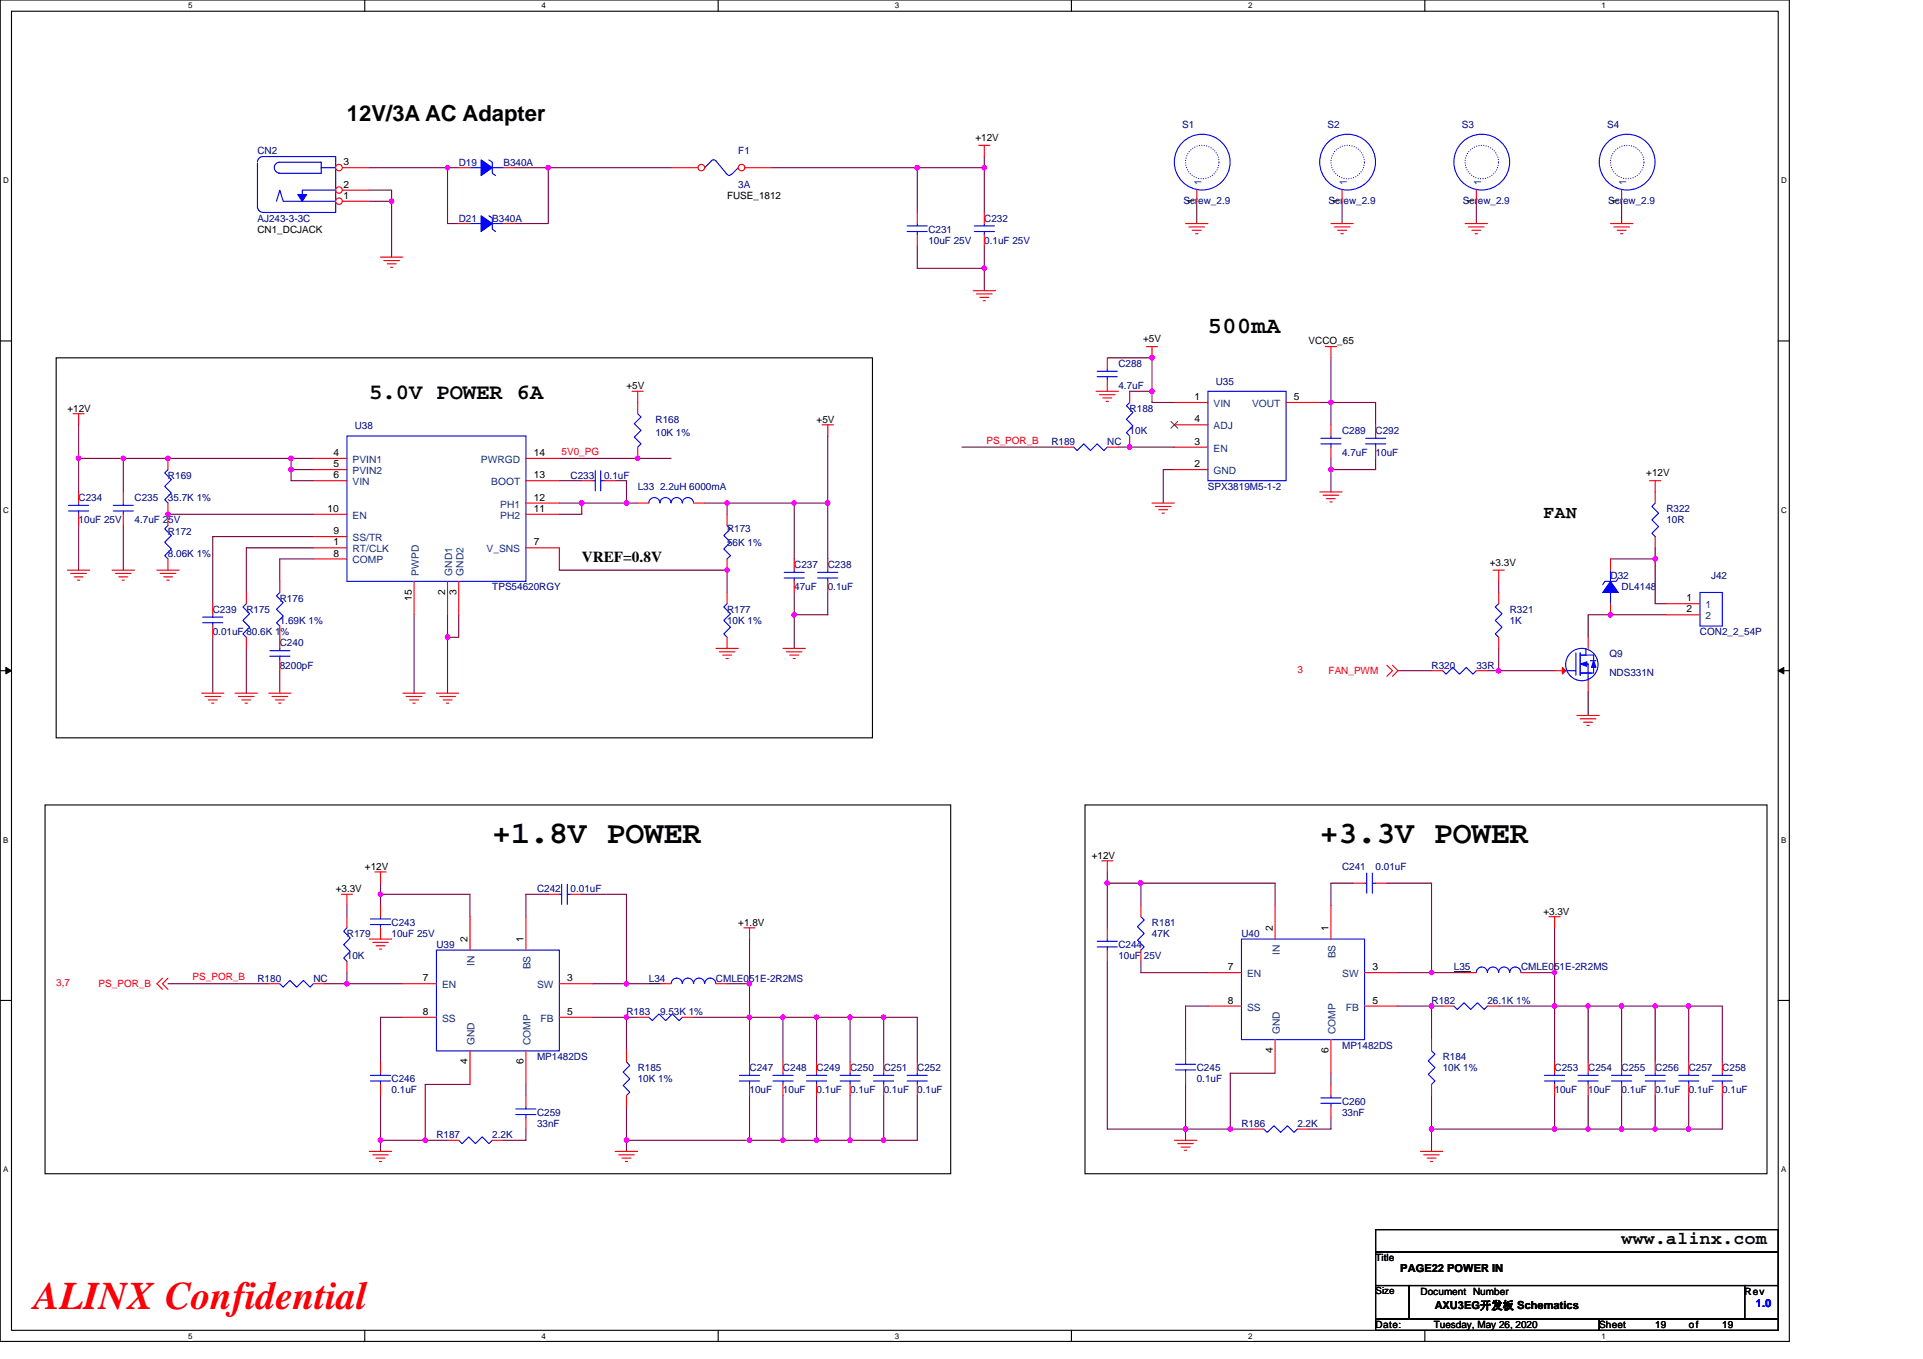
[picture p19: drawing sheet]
<svg xmlns="http://www.w3.org/2000/svg" width="297mm" height="210mm" viewBox="0 0 297 210" stroke-linecap="round" stroke-linejoin="round" font-family="sans-serif">
<defs><g id="words">
<text font-size="6" fill="#f00" x="5.2" y="202.3">ALINX Confidential</text>
<g font-size="4.9">
<text x="76" y="130.2">+1.8V POWER</text>
<text x="203.8" y="130.2">+3.3V POWER</text>
</g>
<text font-size="3.6" x="186.6" y="51.4">500mA</text>
<g font-size="3.4">
<text x="53.6" y="18.7">12V/3A AC Adapter</text>
<text x="57" y="61.6">5.0V POWER 6A</text>
</g>
<g font-size="2.8">
<text x="238.4" y="80">FAN</text>
<text x="250.5" y="192.3">www.alinx.com</text>
</g>
<text font-size="2.3" x="89.9" y="86.8">VREF=0.8V</text>
<g font-size="1.7">
<text x="216.3" y="196.6">PAGE22 POWER IN</text>
<text x="221.7" y="202.3">AXU3EG开发板 Schematics</text>
</g>
<text font-size="1.7" fill="#00f" x="271.2" y="202">1.0</text>
<g font-size="1.5" fill="#000080">
<text x="39.8" y="23.9">CN2</text>
<text x="114" y="23.9">F1</text>
<text x="182.6" y="19.7">S1</text>
<text x="205.1" y="19.7">S2</text>
<text x="225.8" y="19.7">S3</text>
<text x="248.2" y="19.7">S4</text>
<text x="70.9" y="25.6">D19</text>
<text x="77.8" y="25.6">B340A</text>
<text x="114" y="29">3A</text>
<text x="39.8" y="34.2">AJ243-3-3C</text>
<text x="70.9" y="34.2">D21</text>
<text x="76" y="34.2">B340A</text>
<text x="143.4" y="35.9">C231</text>
<text x="152" y="34.2">C232</text>
<text x="182.8" y="31.5">Screw_2.9</text>
<text x="205.2" y="31.5">Screw_2.9</text>
<text x="226" y="31.5">Screw_2.9</text>
<text x="248.4" y="31.5">Screw_2.9</text>
<text x="143.4" y="37.7">10uF 25V</text>
<text x="152" y="37.7">0.1uF 25V</text>
<text x="172.8" y="56.7">C288</text>
<text x="187.8" y="59.4">U35</text>
<text x="101.3" y="65.3">R168</text>
<text x="172.8" y="60.1">4.7uF</text>
<text x="174.5" y="63.6">R188</text>
<text x="54.8" y="66.4">U38</text>
<text x="101.3" y="67.4">10K 1%</text>
<text x="162.4" y="68.8">R189</text>
<text x="171" y="68.8">NC</text>
<text x="174.5" y="67">10K</text>
<text x="207.3" y="67">C289</text>
<text x="207.3" y="70.5">4.7uF</text>
<text x="212.5" y="67">C292</text>
<text x="212.5" y="70.5">10uF</text>
<text x="12.1" y="77.4">C234</text>
<text x="20.8" y="77.4">C235</text>
<text x="25.9" y="74">R169</text>
<text x="25.9" y="77.4">35.7K 1%</text>
<text x="88.1" y="74">C233</text>
<text x="93.3" y="74">0.1uF</text>
<text x="98.5" y="75.7">L33 2.2uH 6000mA</text>
<text x="186.6" y="75.7">SPX3819M5-1-2</text>
<text x="12.1" y="80.9">10uF 25V</text>
<text x="20.8" y="80.9">4.7uF 25V</text>
<text x="25.9" y="82.6">R172</text>
<text x="112.3" y="82.2">R173</text>
<text x="257.4" y="79.1">R322</text>
<text x="257.4" y="80.9">10R</text>
<text x="25.9" y="86">8.06K 1%</text>
<text x="112.3" y="84.3">56K 1%</text>
<text x="122.7" y="87.8">C237</text>
<text x="127.9" y="87.8">C238</text>
<text x="248.8" y="89.5">D32</text>
<text x="264.3" y="89.5">J42</text>
<text x="32.9" y="94.7">C239</text>
<text x="38.1" y="94.7">R175</text>
<text x="43.2" y="92.9">R176</text>
<text x="76" y="91.2">TPS54620RGY</text>
<text x="112.3" y="94.7">R177</text>
<text x="122.7" y="91.2">47uF</text>
<text x="127.9" y="91.2">0.1uF</text>
<text x="233.2" y="94.7">R321</text>
<text x="250.5" y="91.2">DL4148</text>
<text x="32.9" y="98.1">0.01uF 80.6K 1%</text>
<text x="43.2" y="99.9">C240</text>
<text x="43.2" y="96.4">1.69K 1%</text>
<text x="112.3" y="96.4">10K 1%</text>
<text x="233.2" y="96.4">1K</text>
<text x="248.6" y="101.6">Q9</text>
<text x="262.6" y="98.1">CON2_2_54P</text>
<text x="43.2" y="103.3">8200pF</text>
<text x="221.1" y="103.3">R320</text>
<text x="228" y="103.3">33R</text>
<text x="248.6" y="104.5">NDS331N</text>
<text x="82.9" y="137.9">C242</text>
<text x="88.1" y="137.9">0.01uF</text>
<text x="207.3" y="134.4">C241</text>
<text x="212.5" y="134.4">0.01uF</text>
<text x="60.5" y="143">C243</text>
<text x="177.9" y="143">R181</text>
<text x="53.6" y="144.8">R179</text>
<text x="53.6" y="148.2">10K</text>
<text x="60.5" y="144.8">10uF 25V</text>
<text x="67.4" y="146.5">U39</text>
<text x="172.8" y="146.5">C244</text>
<text x="172.8" y="148.2">10uF 25V</text>
<text x="177.9" y="144.8">47K</text>
<text x="191.8" y="144.8">U40</text>
<text x="224.6" y="149.9">L35</text>
<text x="234.9" y="149.9">CMLE051E-2R2MS</text>
<text x="39.8" y="151.7">R180</text>
<text x="48.4" y="151.7">NC</text>
<text x="100.2" y="151.7">L34</text>
<text x="110.6" y="151.7">CMLE051E-2R2MS</text>
<text x="221.1" y="155.1">R182</text>
<text x="229.8" y="155.1">26.1K 1%</text>
<text x="96.8" y="156.8">R183</text>
<text x="102" y="156.8">9.53K 1%</text>
<text x="60.5" y="167.2">C246</text>
<text x="82.9" y="163.8">MP1482DS</text>
<text x="98.5" y="165.5">R185</text>
<text x="98.5" y="167.2">10K 1%</text>
<text x="115.8" y="165.5">C247</text>
<text x="120.9" y="165.5">C248</text>
<text x="126.1" y="165.5">C249</text>
<text x="131.3" y="165.5">C250</text>
<text x="136.5" y="165.5">C251</text>
<text x="141.7" y="165.5">C252</text>
<text x="184.9" y="165.5">C245</text>
<text x="184.9" y="167.2">0.1uF</text>
<text x="207.3" y="162">MP1482DS</text>
<text x="222.9" y="163.8">R184</text>
<text x="222.9" y="165.5">10K 1%</text>
<text x="240.1" y="165.5">C253</text>
<text x="245.3" y="165.5">C254</text>
<text x="250.5" y="165.5">C255</text>
<text x="255.7" y="165.5">C256</text>
<text x="260.9" y="165.5">C257</text>
<text x="266" y="165.5">C258</text>
<text x="60.5" y="169">0.1uF</text>
<text x="82.9" y="172.4">C259</text>
<text x="115.8" y="169">10uF</text>
<text x="120.9" y="169">10uF</text>
<text x="126.1" y="169">0.1uF</text>
<text x="131.3" y="169">0.1uF</text>
<text x="136.5" y="169">0.1uF</text>
<text x="141.7" y="169">0.1uF</text>
<text x="207.3" y="170.7">C260</text>
<text x="207.3" y="172.4">33nF</text>
<text x="240.1" y="169">10uF</text>
<text x="245.3" y="169">10uF</text>
<text x="250.5" y="169">0.1uF</text>
<text x="255.7" y="169">0.1uF</text>
<text x="260.9" y="169">0.1uF</text>
<text x="266" y="169">0.1uF</text>
<text x="67.4" y="175.9">R187</text>
<text x="76" y="175.9">2.2K</text>
<text x="82.9" y="174.1">33nF</text>
<text x="191.8" y="174.1">R186</text>
<text x="200.4" y="174.1">2.2K</text>
</g>
<g font-size="1.5">
<text x="150.7" y="21.8">+12V</text>
<text x="53.1" y="25.5">3</text>
<text x="53.1" y="29">2</text>
<text x="39.8" y="35.9">CN1_DCJACK</text>
<text x="53.1" y="30.7">1</text>
<text x="112.3" y="30.8">FUSE_1812</text>
<text x="184.5" y="31.5" transform="rotate(-90 184.5 31.5)">1</text>
<text x="206.9" y="31.5" transform="rotate(-90 206.9 31.5)">1</text>
<text x="227.7" y="31.5" transform="rotate(-90 227.7 31.5)">1</text>
<text x="250.1" y="31.5" transform="rotate(-90 250.1 31.5)">1</text>
<text x="176.6" y="52.9">+5V</text>
<text x="202.1" y="53.2">VCCO_65</text>
<text x="10.4" y="63.6">+12V</text>
<text x="96.8" y="60.1">+5V</text>
<text x="126.1" y="65.3">+5V</text>
<text x="184.5" y="61.8">1</text>
<text x="184.5" y="65.3">4</text>
<text x="199.9" y="61.8">5</text>
<text x="51.5" y="70.5">4</text>
<text x="82.4" y="70.5">14</text>
<text x="184.5" y="68.7">3</text>
<text x="51.5" y="72.2">5</text>
<text x="51.5" y="73.9">6</text>
<text x="82.4" y="73.9">13</text>
<text x="82.4" y="77.4">12</text>
<text x="184.5" y="72.2">2</text>
<text x="254.3" y="73.6">+12V</text>
<text x="50.6" y="79.1">10</text>
<text x="51.5" y="82.6">9</text>
<text x="82.4" y="79.1">11</text>
<text x="51.5" y="84.3">1</text>
<text x="51.5" y="86">8</text>
<text x="82.4" y="84.3">7</text>
<text x="230.1" y="87.4">+3.3V</text>
<text x="63.6" y="92.8" transform="rotate(-90 63.6 92.8)">15</text>
<text x="68.8" y="91.9" transform="rotate(-90 68.8 91.9)">2</text>
<text x="70.5" y="91.9" transform="rotate(-90 70.5 91.9)">3</text>
<text x="260.5" y="92.9">1</text>
<text x="260.5" y="94.6">2</text>
<text x="51.9" y="137.9">+3.3V</text>
<text x="56.4" y="134.4">+12V</text>
<text x="168.6" y="132.7">+12V</text>
<text x="114" y="143">+1.8V</text>
<text x="196.6" y="143.9" transform="rotate(-90 196.6 143.9)">2</text>
<text x="205.2" y="143.9" transform="rotate(-90 205.2 143.9)">1</text>
<text x="238.4" y="141.3">+3.3V</text>
<text x="72.2" y="145.6" transform="rotate(-90 72.2 145.6)">2</text>
<text x="80.9" y="145.6" transform="rotate(-90 80.9 145.6)">1</text>
<text x="189.7" y="149.9">7</text>
<text x="212" y="149.9">3</text>
<text x="65.3" y="151.6">7</text>
<text x="87.6" y="151.6">3</text>
<text x="189.7" y="155.1">8</text>
<text x="212" y="155.1">5</text>
<text x="65.3" y="156.8">8</text>
<text x="87.6" y="156.8">5</text>
<text x="72.2" y="164.5" transform="rotate(-90 72.2 164.5)">4</text>
<text x="80.9" y="164.5" transform="rotate(-90 80.9 164.5)">6</text>
<text x="196.6" y="162.7" transform="rotate(-90 196.6 162.7)">4</text>
<text x="205.2" y="162.7" transform="rotate(-90 205.2 162.7)">6</text>
<text x="212.5" y="194.9">Title</text>
<text x="212.5" y="200">Size</text>
<text x="219.4" y="200">Document Number</text>
<text x="269.5" y="200">Rev</text>
<text x="212.5" y="205.2">Date:</text>
<text x="221.5" y="205.2">Tuesday, May 26, 2020</text>
<text x="247" y="205.2">Sheet</text>
<text x="255.7" y="205.2">19</text>
<text x="260.9" y="205.2">of</text>
<text x="266" y="205.2">19</text>
</g>
<g font-size="1.5" fill="#004080">
<text x="185.6" y="28.5" transform="rotate(-90 185.6 28.5)">1</text>
<text x="208" y="28.5" transform="rotate(-90 208 28.5)">1</text>
<text x="228.8" y="28.5" transform="rotate(-90 228.8 28.5)">1</text>
<text x="251.2" y="28.5" transform="rotate(-90 251.2 28.5)">1</text>
<text x="187.4" y="62.9">VIN</text>
<text x="193.4" y="62.9">VOUT</text>
<text x="54.5" y="71.5">PVIN1</text>
<text x="74.3" y="71.5">PWRGD</text>
<text x="187.4" y="66.3">ADJ</text>
<text x="187.4" y="69.8">EN</text>
<text x="54.5" y="73.3">PVIN2</text>
<text x="54.5" y="75">VIN</text>
<text x="75.9" y="75">BOOT</text>
<text x="187.4" y="73.3">GND</text>
<text x="54.5" y="83.6">SS/TR</text>
<text x="54.5" y="80.2">EN</text>
<text x="77.3" y="80.2">PH2</text>
<text x="77.3" y="78.4">PH1</text>
<text x="54.5" y="85.3">RT/CLK</text>
<text x="54.5" y="87.1">COMP</text>
<text x="64.7" y="89" transform="rotate(-90 64.7 89)">PWPD</text>
<text x="69.8" y="89" transform="rotate(-90 69.8 89)">GND1</text>
<text x="71.6" y="89" transform="rotate(-90 71.6 89)">GND2</text>
<text x="75.2" y="85.3">V_SNS</text>
<text x="263.5" y="94">1</text>
<text x="263.5" y="95.7">2</text>
<text x="73.3" y="149.3" transform="rotate(-90 73.3 149.3)">IN</text>
<text x="82" y="149.8" transform="rotate(-90 82 149.8)">BS</text>
<text x="197.7" y="147.6" transform="rotate(-90 197.7 147.6)">IN</text>
<text x="206.3" y="148.1" transform="rotate(-90 206.3 148.1)">BS</text>
<text x="68.3" y="152.7">EN</text>
<text x="83" y="152.7">SW</text>
<text x="192.6" y="151">EN</text>
<text x="207.3" y="151">SW</text>
<text x="68.3" y="157.9">SS</text>
<text x="73.3" y="161.5" transform="rotate(-90 73.3 161.5)">GND</text>
<text x="82" y="161.5" transform="rotate(-90 82 161.5)">COMP</text>
<text x="83.5" y="157.9">FB</text>
<text x="192.6" y="156.1">SS</text>
<text x="197.7" y="159.8" transform="rotate(-90 197.7 159.8)">GND</text>
<text x="206.3" y="159.8" transform="rotate(-90 206.3 159.8)">COMP</text>
<text x="207.9" y="156.1">FB</text>
</g>
<g font-size="1.5" fill="#f00">
<text x="86.7" y="70.3">5V0_PG</text>
<text x="152.4" y="68.5">PS_POR_B</text>
<text x="200.4" y="104">3</text>
<text x="205.2" y="104.2">FAN_PWM</text>
<text x="8.7" y="152.4">3,7</text>
<text x="15.2" y="152.5">PS_POR_B</text>
<text x="29.8" y="151.4">PS_POR_B</text>
</g>
<g font-size="1.2">
<text x="29.1" y="1.3">5</text>
<text x="83.6" y="1.3">4</text>
<text x="138.2" y="1.3">3</text>
<text x="192.8" y="1.3">2</text>
<text x="247.4" y="1.3">1</text>
<text x=".5" y="28.3">D</text>
<text x="275.1" y="28.3">D</text>
<text x=".5" y="79.2">C</text>
<text x="275.1" y="79.2">C</text>
<text x=".5" y="130.2">B</text>
<text x="275.1" y="130.2">B</text>
<text x=".5" y="181.1">A</text>
<text x="275.1" y="181.1">A</text>
<text x="29.1" y="206.8">5</text>
<text x="83.6" y="206.8">4</text>
<text x="138.2" y="206.8">3</text>
<text x="192.8" y="206.8">2</text>
<text x="247.4" y="206.8">1</text>
</g>
</g></defs>
<path d="M0 0h276.4v207.3h-276.4zM1.8 1.7h272.9v203.8h-272.9z" fill="none" stroke="#000" stroke-width=".17"/>
<g fill="#fff">
<path d="M29.1 .2h.6v1.4h-.6z"/>
<path d="M29.1 205.7h.6v1.4h-.6z"/>
</g>
<path d="M56.3 0v1.7M56.3 205.5v1.8" fill="none" stroke="#000" stroke-width=".17"/>
<g fill="#fff">
<path d="M83.6 .2h.7v1.4h-.7z"/>
<path d="M83.6 205.7h.7v1.4h-.7z"/>
</g>
<path d="M110.9 0v1.7M110.9 205.5v1.8" fill="none" stroke="#000" stroke-width=".17"/>
<g fill="#fff">
<path d="M138.2 .2h.7v1.4h-.7z"/>
<path d="M138.2 205.7h.7v1.4h-.7z"/>
</g>
<path d="M165.5 0v1.7M165.5 205.5v1.8" fill="none" stroke="#000" stroke-width=".17"/>
<g fill="#fff">
<path d="M192.8 .2h.6v1.4h-.6z"/>
<path d="M192.8 205.7h.6v1.4h-.6z"/>
</g>
<path d="M220.1 0v1.7M220.1 205.5v1.8" fill="none" stroke="#000" stroke-width=".17"/>
<g fill="#fff">
<path d="M247.4 .2h.6v1.4h-.6z"/>
<path d="M247.4 205.7h.6v1.4h-.6z"/>
<path d="M.5 27.2h.8v1.4h-.8z"/>
<path d="M275.1 27.2h.9v1.4h-.9z"/>
<path d="M.5 78.1h.8v1.4h-.8z"/>
<path d="M275.1 78.1h.9v1.4h-.9z"/>
</g>
<path d="M0 52.7h1.8M274.7 52.7h1.7" fill="none" stroke="#000" stroke-width=".17"/>
<g fill="#fff">
<path d="M.5 129.1h.8v1.4h-.8z"/>
<path d="M275.1 129.1h.8v1.4h-.8z"/>
</g>
<path d="M0 103.6h1.8M274.7 103.6h1.7" fill="none" stroke="#000" stroke-width=".17"/>
<path d="M.9 103.1l.9 .5-.9 .5zM274.7 103.6l.8-.5v1z" fill="#000" stroke="#000" stroke-width=".15"/>
<g fill="#fff">
<path d="M.5 180h.8v1.4h-.8z"/>
<path d="M275.1 180h.8v1.4h-.8z"/>
</g>
<path d="M8.7 55.3h126.1v58.7h-126.1zM7 124.4h139.9v57h-139.9zM167.6 124.4h105.3v57h-105.3zM0 154.6h1.8M274.7 154.6h1.7M212.5 190h62.2v3.5h-62.2zM212.5 193.5h62.2v5.1h-62.2zM212.5 198.6h5.2v5.2h-5.2zM217.7 198.6h51.8v5.2h-51.8zM269.5 198.6h5.2v5.2h-5.2zM212.5 203.8h34.5v1.7h-34.5zM247 203.8h27.7v1.7h-27.7z" fill="none" stroke="#000" stroke-width=".17"/>
<g fill="none" stroke="#800040" stroke-width=".17">
<path d="M57 25.9h12.1M57 31.1h3.5M57 29.4h3.5v1.7M60.5 31.1v8.6M69.1 25.9h1.8M69.1 25.9v8.6h1.8M79.5 25.9h5.2M84.7 25.9v8.6h-5.2M84.7 25.9h19M119.2 25.9h22.5M141.7 25.9h10.3M141.7 25.9v6.9"/>
<path d="M141.7 38v3.5h10.3M152 38v3.5M152 25.9v6.9M152 24.2v1.7M184.9 31.1v3.4M207.3 31.1v3.4M228 31.1v3.4M250.5 31.1v3.4M152 41.5v3.4M171 55.3h6.9v5.2M205.6 55.3v6.9M12.1 65.6v5.2"/>
<path d="M12.1 70.8h6.9v5.2M12.1 70.8v5.2M19 70.8h26M25.9 79.5h22.5M45 70.8h3.4M45 70.8v1.8h3.4M45 72.6v1.7h3.4M86.4 77.7h3.5M86.4 70.8h17.3M86.4 74.3h3.5M89.9 77.7h6.9M89.9 77.7v1.8h-3.5"/>
<path d="M95 74.3h1.8v3.4M96.8 77.7h1.7M108.9 77.7h3.4M112.3 77.7v1.8M112.3 77.7h15.6M122.7 77.7v8.7M127.9 77.7v8.7M127.9 67.4v10.3M148.6 69.1h15.5M172.8 69.1h8.6M174.5 60.5h3.4M177.9 60.5v1.7h3.5"/>
<path d="M181.4 72.6h-1.7v5.1M203.9 62.2h1.7M205.6 62.2h6.9v3.4M205.6 62.2v3.4M205.6 72.6v3.4M205.6 70.8v1.8M212.5 70.8v1.8h-6.9M12.1 81.2v6.9M19 81.2v6.9M32.9 98.5v8.6M48.4 82.9h-15.5v10.4M48.4 84.6h-10.3v6.9"/>
<path d="M48.4 86.4h-5.2v3.4M64 95v12.1M69.1 95v3.5M69.1 98.5v8.6M70.9 95v3.5h-1.8M86.4 84.6v3.5h25.9v3.4M122.7 95v5.2M122.7 91.5v3.5M127.9 91.5v3.5h-5.2M231.5 89.8v1.7M248.8 86.4h6.9M255.7 84.6v1.8"/>
<path d="M255.7 86.4v6.9h1.7M257.4 95h-12.1v3.5M38.1 100.2v6.9M43.2 103.6v3.5M215.9 103.6h5.2M229.8 103.6h1.7M231.5 100.2v3.4h8.6M245.3 106.9v3.7M53.6 139.9v1.7M58.8 136.5v1.7M58.8 138.2v1.7M58.8 138.2h13.8v3.4"/>
<path d="M84.7 138.2h-3.5v3.4M89.9 138.2h6.9v13.8M171 134.7v1.8M171 136.5h5.2v3.4M171 136.5v6.9M176.2 136.5h20.8v3.4M209 136.5h-3.4v3.4M214.2 136.5h6.9v13.8M25.9 152h15.6M50.1 152h3.5M53.6 152h8.6M53.6 150.3v1.7"/>
<path d="M62.2 157.2h-3.4v6.9M91.6 157.2h5.2M91.6 152h5.2M96.8 157.2v5.2M96.8 152h5.2M96.8 157.2h1.7M107.1 157.2h8.7M112.3 152h3.5M115.8 157.2h5.1M115.8 157.2v6.9M115.8 145.1v6.9M115.8 152v5.2"/>
<path d="M120.9 157.2v6.9M120.9 157.2h5.2M126.1 157.2h5.2M126.1 157.2v6.9M131.3 157.2h5.2M131.3 157.2v6.9M136.5 157.2v6.9M136.5 157.2h5.2v6.9M171 148.5v26h12.1M176.2 148.5v1.8h10.4M186.6 155.4h-3.5v7M215.9 150.3h5.2"/>
<path d="M215.9 155.4h5.2M221.1 155.4h1.8M221.1 150.3h5.2M221.1 155.4v5.2M231.5 155.4h8.6M236.7 150.3h3.4M240.1 143.4v6.9M240.1 155.4h5.2M240.1 150.3v5.1M240.1 155.4v8.7M245.3 155.4h5.2M245.3 155.4v8.7"/>
<path d="M250.5 155.4h5.2M250.5 155.4v8.7M255.7 155.4v8.7M255.7 155.4h5.2M260.9 155.4h5.1v8.7M260.9 155.4v8.7M58.8 176.2v1.7M58.8 169.3v6.9M58.8 176.2h6.9M65.7 176.2h3.4M72.6 167.6h-6.9v8.6M81.2 167.6v1.7"/>
<path d="M81.2 174.5v1.7h-3.4M96.8 171v5.2M96.8 176.2v1.7M96.8 176.2h19M115.8 176.2h5.1M115.8 169.3v6.9M120.9 169.3v6.9M120.9 176.2h5.2M126.1 169.3v6.9M126.1 176.2h5.2M131.3 169.3v6.9M131.3 176.2h5.2"/>
<path d="M136.5 169.3v6.9M141.7 169.3v6.9h-5.2M183.1 167.6v6.9M183.1 174.5v1.7M183.1 174.5h6.9M190 174.5h3.5M197 165.8h-7v8.7M205.6 165.8v1.8M205.6 172.7v1.8h-3.5M221.1 169.3v5.2M221.1 174.5h19M221.1 174.5v3.4"/>
<path d="M240.1 174.5h5.2M240.1 169.3v5.2M245.3 169.3v5.2M245.3 174.5h5.2M250.5 174.5h5.2M250.5 169.3v5.2M255.7 169.3v5.2M255.7 174.5h5.2M260.9 169.3v5.2M266 169.3v5.2h-5.1"/>
</g>
<g fill="#f0f" stroke="#f0f" stroke-width=".17">
<circle cx="60.5" cy="31.1" r=".34"/>
<circle cx="152" cy="25.9" r=".34"/>
<circle cx="152" cy="41.4" r=".34"/>
<circle cx="141.7" cy="25.9" r=".34"/>
<circle cx="12.1" cy="70.8" r=".33"/>
<circle cx="44.9" cy="72.5" r=".34"/>
<circle cx="44.9" cy="70.8" r=".33"/>
<circle cx="26" cy="70.8" r=".33"/>
<circle cx="69.1" cy="98.4" r=".34"/>
<circle cx="96.8" cy="77.7" r=".34"/>
<circle cx="112.3" cy="88.1" r=".33"/>
<circle cx="122.7" cy="95" r=".34"/>
<circle cx="122.7" cy="77.7" r=".34"/>
<circle cx="112.3" cy="77.7" r=".34"/>
<circle cx="127.8" cy="77.7" r=".34"/>
<circle cx="98.5" cy="70.8" r=".33"/>
<circle cx="19" cy="70.8" r=".33"/>
<circle cx="26" cy="79.4" r=".33"/>
<circle cx="89.8" cy="77.7" r=".34"/>
<circle cx="136.5" cy="176.2" r=".34"/>
<circle cx="126.1" cy="157.2" r=".33"/>
<circle cx="120.9" cy="157.2" r=".33"/>
<circle cx="131.3" cy="157.2" r=".33"/>
<circle cx="131.3" cy="176.2" r=".34"/>
<circle cx="126.1" cy="176.2" r=".34"/>
<circle cx="136.5" cy="157.2" r=".33"/>
<circle cx="58.8" cy="138.2" r=".34"/>
<circle cx="115.8" cy="157.2" r=".33"/>
<circle cx="115.8" cy="152" r=".34"/>
<circle cx="115.8" cy="176.2" r=".34"/>
<circle cx="96.8" cy="176.2" r=".34"/>
<circle cx="65.7" cy="176.2" r=".34"/>
<circle cx="58.8" cy="176.2" r=".34"/>
<circle cx="120.9" cy="176.2" r=".34"/>
<circle cx="96.8" cy="152" r=".34"/>
<circle cx="96.8" cy="157.2" r=".33"/>
<circle cx="245.3" cy="155.4" r=".34"/>
<circle cx="221.1" cy="150.3" r=".34"/>
<circle cx="183.1" cy="174.4" r=".33"/>
<circle cx="260.8" cy="174.4" r=".33"/>
<circle cx="221.1" cy="155.4" r=".34"/>
<circle cx="245.3" cy="174.4" r=".33"/>
<circle cx="240.1" cy="174.4" r=".33"/>
<circle cx="240.1" cy="150.3" r=".34"/>
<circle cx="255.7" cy="174.4" r=".33"/>
<circle cx="250.5" cy="174.4" r=".33"/>
<circle cx="240.1" cy="155.4" r=".34"/>
<circle cx="190" cy="174.4" r=".33"/>
<circle cx="176.2" cy="136.4" r=".34"/>
<circle cx="221.1" cy="174.4" r=".33"/>
<circle cx="171" cy="136.4" r=".34"/>
<circle cx="260.8" cy="155.4" r=".34"/>
<circle cx="255.7" cy="155.4" r=".34"/>
<circle cx="250.5" cy="155.4" r=".34"/>
<circle cx="69.1" cy="25.9" r=".34"/>
<circle cx="53.6" cy="152" r=".34"/>
<circle cx="84.7" cy="25.9" r=".34"/>
<circle cx="231.5" cy="103.6" r=".34"/>
<circle cx="255.7" cy="86.4" r=".34"/>
<circle cx="248.7" cy="95" r=".34"/>
<circle cx="205.6" cy="62.2" r=".33"/>
<circle cx="177.9" cy="60.4" r=".34"/>
<circle cx="205.6" cy="72.5" r=".34"/>
<circle cx="177.9" cy="55.3" r=".34"/>
<circle cx="174.5" cy="69.1" r=".34"/>
</g>
<g fill="none" stroke="#f00" stroke-width=".17">
<path d="M58.8 39.7h3.4M70.9 25.9h1.7M70.9 34.5h1.7M77.8 25.9h1.7M77.8 34.5h1.7M141.7 32.8v1.7M141.7 36.3v1.7M151.2 22.5h1.7M152 22.5v1.7M183.1 34.5h3.5M183.6 35.1h2.5M184.2 35.6h1.3"/>
<path d="M184.7 36.1h.3M184.9 29.4v1.7M205.6 34.5h3.4M206.1 35.1h2.4M206.6 35.6h1.4M207.1 36.1h.4M226.3 34.5h3.5M226.8 35.1h2.5M227.3 35.6h1.4M227.9 36.1h.3M228 29.4v1.7M248.8 34.5h3.4"/>
<path d="M249.3 35.1h2.4M249.8 35.6h1.4M250.3 36.1h.4M59.3 40.3h2.4M59.8 40.8h1.4M60.3 41.3h.4M150.3 44.9h3.5M150.8 45.4h2.4M151.4 46h1.3M151.9 46.5h.3M171 55.3v1.7M171 58.7v1.8"/>
<path d="M177.1 53.6h1.7M177.9 53.6v1.7M204.7 53.6h1.8M205.6 53.6v1.7M11.3 63.9h1.7M12.1 63.9v1.7M12.1 76v1.7M12.1 79.5v1.7M19 76v1.7M19 79.5v1.7M25.9 77.7v3.5M25.9 70.8v1.8"/>
<path d="M89.9 74.3h1.7M93.3 74.3h1.7M97.6 60.5h1.8M98.5 60.5v3.4M98.5 69.1v1.7M98.5 77.7h1.7M107.1 77.7h1.8M112.3 79.5v1.7M127 65.6h1.7M127.9 65.6v1.8M169.3 60.5h3.5M169.8 61h2.5"/>
<path d="M170.3 61.5h1.4M170.9 62h.3M174.5 60.5v1.7M174.5 67.4v1.7M177.9 77.7h3.5M178.5 78.3h2.4M179 78.8h1.4M179.5 79.3h.4M181.4 62.2h5.2M181.4 65.6h5.2M181.4 69.1h5.2M181.4 72.6h5.2"/>
<path d="M198.7 62.2h5.2M203.9 76h3.4M204.4 76.5h2.4M204.9 77h1.4M205.4 77.6h.4M212.5 65.6v1.8M212.5 69.1v1.7M254.8 74.3h1.7M255.7 74.3v3.4M10.4 88.1h3.5M10.9 88.6h2.5M11.4 89.1h1.4"/>
<path d="M12 89.6h.3M17.3 88.1h3.5M17.8 88.6h2.5M18.3 89.1h1.4M18.9 89.6h.3M24.2 88.1h3.5M24.7 88.6h2.5M25.3 89.1h1.3M25.8 89.6h.3M25.9 86.4v1.7M32.9 93.3v1.7M32.9 96.7v1.8"/>
<path d="M38.1 98.5v1.7M38.1 91.5v1.8M43.2 96.7v3.5M43.2 89.8v1.7M112.3 98.5v1.7M112.3 91.5v1.8M112.3 86.4v1.7M127.9 86.4v1.7M127.9 89.8v1.7M230.6 88.1h1.8M231.5 88.1v1.7M231.5 91.5v1.8"/>
<path d="M231.5 98.5v1.7M255.7 82.9v1.7M257.4 93.3h5.2M257.4 95h5.2M31.1 107.1h3.5M31.7 107.6h2.4M32.2 108.1h1.3M32.7 108.6h.3M36.3 107.1h3.5M36.8 107.6h2.5M37.4 108.1h1.3M37.9 108.6h.3"/>
<path d="M41.5 107.1h3.5M42 107.6h2.4M42.5 108.1h1.4M43 108.6h.4M43.2 101.9v1.7M62.2 107.1h3.5M62.7 107.6h2.5M63.3 108.1h1.3M63.8 108.6h.3M67.4 107.1h3.5M67.9 107.6h2.5M68.4 108.1h1.4"/>
<path d="M69 108.6h.3M110.6 100.2h3.4M111.1 100.7h2.4M111.6 101.2h1.4M112.1 101.7h.4M120.9 100.2h3.5M121.5 100.7h2.4M122 101.2h1.4M122.5 101.7h.3M214.2 102.8l.9 .8-.9 .9M215.1 102.8l.8 .8-.8 .9M243.6 110.6h3.4"/>
<path d="M244.1 111.1h2.4M244.6 111.6h1.4M245.1 112.1h.4M52.7 138.2h1.8M53.6 138.2v1.7M57.9 134.7h1.7M58.8 134.7v1.8M58.8 139.9v1.7M84.7 138.2h1.7M88.1 138.2h1.8M170.2 133h1.7M171 133v1.7"/>
<path d="M176.2 139.9v1.7M197 139.9v5.2M205.6 139.9v5.2M209 136.5h1.8M212.5 136.5h1.7M25.1 151.1l-.9 .9 .9 .9M25.9 151.1l-.8 .9 .8 .9M41.5 152h1.7M48.4 152h1.7M53.6 141.6v1.8M53.6 148.5v1.8M57 145.1h3.5"/>
<path d="M57.6 145.6h2.4M58.1 146.1h1.4M58.6 146.6h.3M58.8 143.4v1.7M62.2 152h5.2M62.2 157.2h5.2M72.6 141.6v5.2M81.2 141.6v5.2M86.4 152h5.2M86.4 157.2h5.2M114.9 143.4h1.7M115.8 143.4v1.7"/>
<path d="M176.2 146.8v1.7M186.6 150.3h5.2M186.6 155.4h5.2M210.8 150.3h5.1M210.8 155.4h5.1M226.3 150.3h1.7M234.9 150.3h1.8M239.3 141.6h1.7M240.1 141.6v1.8M57 177.9h3.5M57.6 178.4h2.4M58.1 178.9h1.4"/>
<path d="M58.6 179.5h.3M58.8 164.1v1.7M58.8 167.6v1.7M69.1 176.2h1.8M72.6 162.4v5.2M76 176.2h1.8M81.2 169.3v1.7M81.2 172.7v1.8M81.2 162.4v5.2M95 177.9h3.5M95.6 178.4h2.4M96.1 178.9h1.4"/>
<path d="M96.6 179.5h.3M96.8 162.4v1.7M96.8 169.3v1.7M115.8 164.1v1.7M115.8 167.6v1.7M120.9 164.1v1.7M120.9 167.6v1.7M126.1 164.1v1.7M126.1 167.6v1.7M131.3 164.1v1.7M131.3 167.6v1.7M181.4 176.2h3.5"/>
<path d="M181.9 176.7h2.4M182.4 177.2h1.4M183 177.7h.3M193.5 174.5h1.7M197 160.6v5.2M200.4 174.5h1.7M205.6 160.6v5.2M219.4 177.9h3.5M219.9 178.4h2.4M220.4 178.9h1.4M221 179.5h.3M221.1 160.6v1.8"/>
<path d="M221.1 167.6v1.7M240.1 164.1v1.7M240.1 167.6v1.7M245.3 164.1v1.7M245.3 167.6v1.7M250.5 164.1v1.7M250.5 167.6v1.7M255.7 164.1v1.7M255.7 167.6v1.7M266 164.1v1.7M266 167.6v1.7"/>
</g>
<g fill="none" stroke="#00f" stroke-width=".17">
<path d="M72.6 25.9h1.7M72.6 34.5h1.7M75.5 24.7l.5 .4v1.7l.6 .3M75.5 33.3l.5 .4v1.7l.6 .4M76 25.9h1.8M76 34.5h1.8M109.9 24.9l-1 1M110.6 24.8l-.4-.1-.3 .1M110.6 24.9l1.7 2M112.9 26.9l-.3 .2-.3-.2M114 25.9l-1 1M140.1 35.8h3.1"/>
<path d="M140.1 34.9h3.1M141.7 34.5v.4M141.7 35.8v.5M169.5 58.2h3.1M169.5 57.4h3.1M171 57v.4M171 58.2v.5M10.6 79h3.1M10.6 78.1h3.1M12.1 77.7v.4M12.1 79v.5M17.5 79h3.1"/>
<path d="M17.5 78.1h3.1M19 77.7v.4M19 79v.5M25.9 72.6l-.5 .5 1.1 1-1.1 1 1.1 1.1-1.1 1 .5 .5M91.6 74.3h.3M91.9 72.7v3.1M92.8 72.7v3.1M92.8 74.3h.5M98.5 63.9l.5 .5-1 1.1 1 1-1 1 1 1.1-.5 .5M103.6 77.7a.86 .86 0 0 0-.8-.8 .86 .86 0 0 0-.9 .8 .86 .86 0 0 0-.8-.8 .86 .86 0 0 0-.9 .8M105.4 77.7a.86 .86 0 0 0-.9-.8 .86 .86 0 0 0-.8 .8M107.1 77.7a.86 .86 0 0 0-.8-.8 .86 .86 0 0 0-.9 .8"/>
<path d="M174.5 62.2l-.5 .5 1 1-1 1.1 1 1-1 1 .5 .6M186.6 60.5h12.1v13.8h-12.1zM210.9 68.6h3.2M210.9 67.7h3.2M212.5 67.4v.3M212.5 68.6v.5M255.7 77.7l-.5 .6 1 1-1 1 1 1.1-1 1 .5 .5M25.9 81.2l-.5 .5 1.1 1-1.1 1.1 1.1 1-1.1 1.1 .5 .5M31.3 96.2h3.1M31.3 95.4h3.1M32.9 95v.4M32.9 96.2v.5"/>
<path d="M38.1 93.3l-.6 .5 1.1 1-1.1 1.1 1.1 1-1.1 1 .6 .6M43.2 91.5l-.5 .6 1 1-1 1 1 1.1-1 1 .5 .5M112.3 93.3l-.5 .5 1 1-1 1.1 1 1-1 1 .5 .6M112.3 81.2l.5 .5-1 1 1 1.1-1 1 1 1.1-.5 .5M126.3 89.3h3.1M126.3 88.4h3.1M127.9 88.1v.3M127.9 89.3v.5M231.5 93.3l-.5 .5 1 1-1 1.1 1 1-1 1 .5 .6M262.6 91.5h3.4v5.2h-3.4zM41.7 101.4h3.1M41.7 100.5h3.1"/>
<path d="M43.2 100.2v.3M43.2 101.4v.5M86.4 138.2h.4M86.8 136.6v3.1M87.6 138.2h.5M87.6 136.6v3.1M210.8 136.5h.3M211.1 134.9v3.1M212 134.9v3.1M212 136.5h.5M43.2 152l.5 .5 1.1-1 1 1 1.1-1 1 1 .5-.5M53.6 143.4l-.5 .5 1 1-1 1.1 1 1-1 1 .5 .5"/>
<path d="M57.2 142.9h3.1M57.2 142h3.1M58.8 141.6v.4M58.8 142.9v.5M67.4 146.8h19v15.6h-19zM176.2 141.6l.5 .6-1 1 1 1-1 1.1 1 1-.5 .5M191.8 145.1h19v15.5h-19zM229.7 150.3a.85 .85 0 0 0-.8-.9 .85 .85 0 0 0-.9 .9M231.5 150.3a.86 .86 0 0 0-.9-.9 .86 .86 0 0 0-.8 .9M234.9 150.3a.87 .87 0 0 0-.8-.9 .87 .87 0 0 0-.9 .9 .85 .85 0 0 0-.9-.9 .85 .85 0 0 0-.8 .9M57.2 167h3.1M57.2 166.2h3.1"/>
<path d="M58.8 165.8v.4M58.8 167v.6M70.9 176.2l.5 .5 1-1 1 1 1.1-1 1 1 .5-.5M79.7 172.2h3.1M79.7 171.3h3.1M81.2 171v.3M81.2 172.2v.5M96.8 164.1l.5 .5-1 1.1 1 1-1 1 1 1.1-.5 .5M114.2 167h3.1M114.2 166.2h3.1M115.8 165.8v.4M115.8 167v.6"/>
<path d="M119.4 167h3.1M119.4 166.2h3.1M120.9 165.8v.4M120.9 167v.6M124.6 167h3.1M124.6 166.2h3.1M126.1 165.8v.4M126.1 167v.6M129.8 167h3.1M129.8 166.2h3.1M131.3 165.8v.4M131.3 167v.6"/>
<path d="M195.2 174.5l.5 .5 1.1-1.1 1 1.1 1.1-1.1 1 1.1 .5-.5M221.1 162.4l.6 .5-1.1 1 1.1 1.1-1.1 1 1.1 1-.6 .6M238.6 167h3.1M238.6 166.2h3.1M240.1 165.8v.4M240.1 167v.6M243.8 167h3.1M243.8 166.2h3.1M245.3 165.8v.4M245.3 167v.6M248.9 167h3.1M248.9 166.2h3.1"/>
<path d="M250.5 165.8v.4M250.5 167v.6M254.1 167h3.1M254.1 166.2h3.1M255.7 165.8v.4M255.7 167v.6M264.5 167h3.1M264.5 166.2h3.1M266 165.8v.4M266 167v.6"/>
<circle cx="185.7" cy="25" r="4.3"/>
<circle cx="228.9" cy="25" r="4.3"/>
</g>
<g fill="#00f" stroke="#00f" stroke-width=".17">
<path d="M74.3 24.7l1.7 1.2-1.7 1.2z" fill-rule="evenodd"/>
<path d="M74.3 33.3l1.7 1.2-1.7 1.3z" fill-rule="evenodd"/>
</g>
<g fill="none" stroke="#00f" stroke-width=".17" stroke-dasharray="0 .3">
<circle cx="185.7" cy="25" r="2.58"/>
<circle cx="228.9" cy="25" r="2.58"/>
</g>
<path d="M224.6 150.2h2.6" fill="none" stroke="#000080" stroke-width=".15"/>
<path d="M180.9 65.1l1 1.1M181.9 65.1l-1 1.1" fill="none" stroke="#804000" stroke-width=".15"/>
<circle cx="108.3" cy="25.9" r=".51" fill="#fff" stroke="#f00" stroke-width=".17"/>
<path d="M103.7 25.9h4.1" fill="none" stroke="#f00" stroke-width=".17"/>
<circle cx="114.6" cy="25.9" r=".51" fill="#fff" stroke="#f00" stroke-width=".17"/>
<g fill="none" stroke="#f00" stroke-width=".17">
<path d="M115.1 25.9h4.1M152 32.8v1.7M152 36.3v1.7M207.3 29.4v1.7M250.5 29.4v1.7M48.4 70.8h5.2M48.4 72.6h5.2M48.4 74.3h5.2M48.4 79.5h5.2M81.2 79.5h5.2M81.2 77.7h5.2M81.2 74.3h5.2"/>
<path d="M81.2 70.8h5.2M164.1 69.1h1.8M171 69.1h1.8M205.6 65.6v1.8M205.6 69.1v1.7M48.4 84.6h5.2M48.4 86.4h5.2M48.4 82.9h5.2M64 89.8v5.2M69.1 89.8v5.2M70.9 89.8v5.2M81.2 84.6h5.2"/>
<path d="M122.7 86.4v1.7M122.7 89.8v1.7M245.3 98.5v1.7M248.8 93.3v1.7M248.8 86.4v1.7M221.1 103.6h1.8M228 103.6h1.8M240.1 103.6h1.7M245.3 105.2v1.7M98.5 157.2h1.7M102 152h1.7M105.4 157.2h1.7"/>
<path d="M110.6 152h1.7M171 143.4v1.7M171 146.8v1.7M222.9 155.4h1.7M229.8 155.4h1.7M136.5 164.1v1.7M136.5 167.6v1.7M141.7 164.1v1.7M141.7 167.6v1.7M183.1 162.4v1.7M183.1 165.8v1.8M205.6 167.6v1.7"/>
<path d="M205.6 171v1.7M260.9 164.1v1.7M260.9 167.6v1.7"/>
</g>
<g fill="none" stroke="#00f" stroke-width=".17">
<path d="M39.8 25.2v6.9M39.8 25a.84 .84 0 0 1 .8-.8h11.3v8.6h-11.3a.9 .9 0 0 1-.8-.9M42.7 31.1l.5-1.7 .5 1.7h8.2M43.2 26.8a.85 .85 0 0 1-.8-.9 .85 .85 0 0 1 .8-.8h6.4v1.7h-6.6M49.6 25.9h2.3M51.9 29.4h-5.2v1.7M150.5 35.8h3.1M150.5 34.9h3.1M152 34.5v.4M152 35.8v.5M53.6 67.4h27.6v22.4h-27.6zM165.9 69.1l.5 .5 1-1 1 1 1.1-1 1 1 .5-.5"/>
<path d="M204 68.6h3.1M204 67.7h3.1M205.6 67.4v.3M205.6 68.6v.5M121.1 89.3h3.1M121.1 88.4h3.1M122.7 88.1v.3M122.7 89.3v.5M248.8 91.5v1.8M248.8 88.1v1.7M250 89.3l-.4 .5h-1.7l-.3 .5M222.9 103.6l.5 .6 1-1.1 1 1.1 1.1-1.1 1 1.1 .5-.6"/>
<path d="M241.8 103.6h1.6M243.4 100.9v3.4M244.1 100.9v3.4M244.3 104h1.5M244.3 101.2h1.9v1.1M245 102.6h.3v2.6M245 100.2v1h-.9M245.7 102.1h.8M246.2 103.1v.9h-2.1M100.2 157.2l.6 .5 1-1 1 1 1.1-1 1 1 .5-.5M105.4 152a.86 .86 0 0 0-.9-.9 .86 .86 0 0 0-.8 .9M107.1 152a.86 .86 0 0 0-.8-.9 .86 .86 0 0 0-.9 .9"/>
<path d="M108.8 152a.85 .85 0 0 0-.8-.9 .85 .85 0 0 0-.9 .9M110.6 152a.86 .86 0 0 0-.9-.9 .86 .86 0 0 0-.8 .9M169.5 146.3h3.1M169.5 145.4h3.1M171 145.1v.3M171 146.3v.5M224.6 155.4l.5 .6 1-1.1 1.1 1.1 1-1.1 1.1 1.1 .5-.6M134.9 167h3.1M134.9 166.2h3.1M136.5 165.8v.4M136.5 167v.6M140.1 167h3.1"/>
<path d="M140.1 166.2h3.1M141.7 165.8v.4M141.7 167v.6M181.6 165.3h3.1M181.6 164.4h3.1M183.1 164.1v.3M183.1 165.3v.5M204 170.5h3.1M204 169.6h3.1M205.6 169.3v.3M205.6 170.5v.5M259.3 167h3.1"/>
<path d="M259.3 166.2h3.1M260.9 165.8v.4M260.9 167v.6"/>
<circle cx="208.2" cy="25" r="4.3"/>
<circle cx="251.3" cy="25" r="4.3"/>
<circle cx="244.3" cy="102.7" r="2.5"/>
</g>
<path d="M100.2 151.9h2.6" fill="none" stroke="#000080" stroke-width=".15"/>
<g fill="#00f" stroke="#00f" stroke-width=".17">
<path d="M248.8 89.8l1.2 1.7h-2.4z" fill-rule="evenodd"/>
<path d="M244.1 102.6l1-.3v.7z" fill-rule="evenodd"/>
<path d="M246.2 102.1l.3 1h-.7z" fill-rule="evenodd"/>
<path d="M46 30.1h1.4l-.7 1z" fill-rule="evenodd"/>
</g>
<g fill="none" stroke="#00f" stroke-width=".17" stroke-dasharray="0 .3">
<circle cx="208.2" cy="25" r="2.58"/>
<circle cx="251.3" cy="25" r="2.58"/>
</g>
<path d="M241.3 103.1l.5 .5-.5 .5z" fill="#f00" stroke="#f00" stroke-width=".17"/>
<circle cx="52.4" cy="31.1" r=".51" fill="#fff" stroke="#f00" stroke-width=".17"/>
<path d="M52.9 31.1h4.1" fill="none" stroke="#f00" stroke-width=".17"/>
<circle cx="52.4" cy="25.9" r=".51" fill="#fff" stroke="#f00" stroke-width=".17"/>
<path d="M52.9 25.9h4.1" fill="none" stroke="#f00" stroke-width=".17"/>
<circle cx="52.4" cy="29.4" r=".51" fill="#fff" stroke="#f00" stroke-width=".17"/>
<path d="M52.9 29.4h4.1" fill="none" stroke="#f00" stroke-width=".17"/>
<g fill="#f0f" stroke="#f0f" stroke-width=".17">
<circle cx="60.5" cy="31.1" r=".34"/>
<circle cx="152" cy="25.9" r=".34"/>
<circle cx="152" cy="41.4" r=".34"/>
<circle cx="141.7" cy="25.9" r=".34"/>
<circle cx="12.1" cy="70.8" r=".33"/>
<circle cx="44.9" cy="72.5" r=".34"/>
<circle cx="44.9" cy="70.8" r=".33"/>
<circle cx="26" cy="70.8" r=".33"/>
<circle cx="69.1" cy="98.4" r=".34"/>
<circle cx="96.8" cy="77.7" r=".34"/>
<circle cx="112.3" cy="88.1" r=".33"/>
<circle cx="122.7" cy="95" r=".34"/>
<circle cx="122.7" cy="77.7" r=".34"/>
<circle cx="112.3" cy="77.7" r=".34"/>
<circle cx="127.8" cy="77.7" r=".34"/>
<circle cx="98.5" cy="70.8" r=".33"/>
<circle cx="19" cy="70.8" r=".33"/>
<circle cx="26" cy="79.4" r=".33"/>
<circle cx="89.8" cy="77.7" r=".34"/>
<circle cx="136.5" cy="176.2" r=".34"/>
<circle cx="126.1" cy="157.2" r=".33"/>
<circle cx="120.9" cy="157.2" r=".33"/>
<circle cx="131.3" cy="157.2" r=".33"/>
<circle cx="131.3" cy="176.2" r=".34"/>
<circle cx="126.1" cy="176.2" r=".34"/>
<circle cx="136.5" cy="157.2" r=".33"/>
<circle cx="58.8" cy="138.2" r=".34"/>
<circle cx="115.8" cy="157.2" r=".33"/>
<circle cx="115.8" cy="152" r=".34"/>
<circle cx="115.8" cy="176.2" r=".34"/>
<circle cx="96.8" cy="176.2" r=".34"/>
<circle cx="65.7" cy="176.2" r=".34"/>
<circle cx="58.8" cy="176.2" r=".34"/>
<circle cx="120.9" cy="176.2" r=".34"/>
<circle cx="96.8" cy="152" r=".34"/>
<circle cx="96.8" cy="157.2" r=".33"/>
<circle cx="245.3" cy="155.4" r=".34"/>
<circle cx="221.1" cy="150.3" r=".34"/>
<circle cx="183.1" cy="174.4" r=".33"/>
<circle cx="260.8" cy="174.4" r=".33"/>
<circle cx="221.1" cy="155.4" r=".34"/>
<circle cx="245.3" cy="174.4" r=".33"/>
<circle cx="240.1" cy="174.4" r=".33"/>
<circle cx="240.1" cy="150.3" r=".34"/>
<circle cx="255.7" cy="174.4" r=".33"/>
<circle cx="250.5" cy="174.4" r=".33"/>
<circle cx="240.1" cy="155.4" r=".34"/>
<circle cx="190" cy="174.4" r=".33"/>
<circle cx="176.2" cy="136.4" r=".34"/>
<circle cx="221.1" cy="174.4" r=".33"/>
<circle cx="171" cy="136.4" r=".34"/>
<circle cx="260.8" cy="155.4" r=".34"/>
<circle cx="255.7" cy="155.4" r=".34"/>
<circle cx="250.5" cy="155.4" r=".34"/>
<circle cx="69.1" cy="25.9" r=".34"/>
<circle cx="53.6" cy="152" r=".34"/>
<circle cx="84.7" cy="25.9" r=".34"/>
<circle cx="231.5" cy="103.6" r=".34"/>
<circle cx="255.7" cy="86.4" r=".34"/>
<circle cx="248.7" cy="95" r=".34"/>
<circle cx="205.6" cy="62.2" r=".33"/>
<circle cx="177.9" cy="60.4" r=".34"/>
<circle cx="205.6" cy="72.5" r=".34"/>
<circle cx="177.9" cy="55.3" r=".34"/>
<circle cx="174.5" cy="69.1" r=".34"/>
</g>
<use href="#words"/>
</svg>
